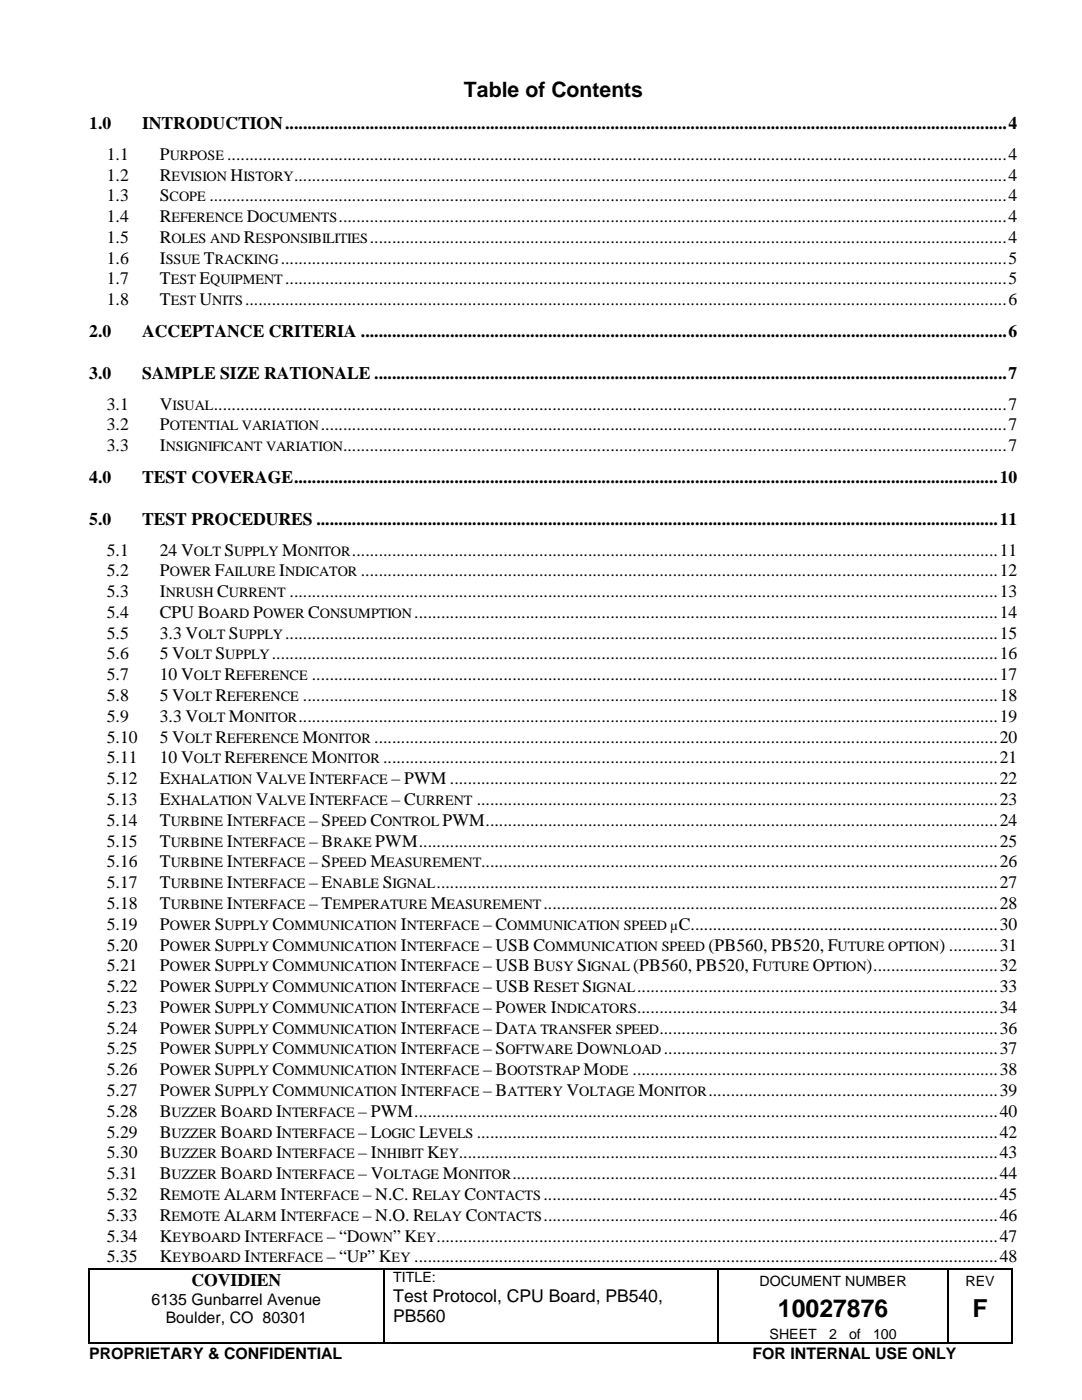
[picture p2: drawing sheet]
<svg xmlns="http://www.w3.org/2000/svg" width="216mm" height="279mm" viewBox="0 0 216 279" stroke-linecap="round" stroke-linejoin="round" font-family="sans-serif">
<defs><g id="words">
<g font-size="4.9">
<text x="155.2" y="262.8">10027876</text>
<text x="194.1" y="262.8">F</text>
</g>
<text font-size="4.2" x="92.6" y="19.3">Table of Contents</text>
<g font-size="3.5">
<text x="17.8" y="25.7">1.0</text>
<text x="28.4" y="25.7">INTRODUCTION .................................................................................................................................................................. 4</text>
<text x="21.3" y="31.9">1.1</text>
<text x="31.9" y="31.9">P</text>
<text x="45.3" y="31.9">............................................................................................................................................................................... 4</text>
<text x="21.3" y="36">1.2</text>
<text x="21.3" y="40.2">1.3</text>
<text x="31.9" y="36">R</text>
<text x="31.9" y="40.2">S</text>
<text x="41.8" y="40.2">................................................................................................................................................................................... 4</text>
<text x="46" y="36">H</text>
<text x="58.7" y="36">................................................................................................................................................................ 4</text>
<text x="21.3" y="44.3">1.4</text>
<text x="31.9" y="44.3">R</text>
<text x="49.2" y="44.3">D</text>
<text x="67.6" y="44.3">...................................................................................................................................................... 4</text>
<text x="21.3" y="48.5">1.5</text>
<text x="21.3" y="52.6">1.6</text>
<text x="31.9" y="48.5">R</text>
<text x="31.9" y="52.6">I</text>
<text x="40.7" y="52.6">T</text>
<text x="48.7" y="48.5">R</text>
<text x="56" y="52.6">................................................................................................................................................................... 5</text>
<text x="73.8" y="48.5">............................................................................................................................................... 4</text>
<text x="21.3" y="56.8">1.7</text>
<text x="31.9" y="56.8">T</text>
<text x="39.8" y="56.8">E</text>
<text x="56.9" y="56.8">.................................................................................................................................................................. 5</text>
<text x="21.3" y="60.9">1.8</text>
<text x="31.9" y="60.9">T</text>
<text x="39.8" y="60.9">U</text>
<text x="48.9" y="60.9">........................................................................................................................................................................... 6</text>
<text x="17.8" y="67.2">2.0</text>
<text x="28.4" y="67.2">ACCEPTANCE CRITERIA ................................................................................................................................................. 6</text>
<text x="17.8" y="75.6">3.0</text>
<text x="28.4" y="75.6">SAMPLE SIZE RATIONALE .............................................................................................................................................. 7</text>
<text x="21.3" y="81.7">3.1</text>
<text x="31.9" y="81.7">V</text>
<text x="42.7" y="81.7">.................................................................................................................................................................................. 7</text>
<text x="21.3" y="85.9">3.2</text>
<text x="31.9" y="85.9">P</text>
<text x="64" y="85.9">.......................................................................................................................................................... 7</text>
<text x="21.3" y="90">3.3</text>
<text x="31.9" y="90">I</text>
<text x="68.4" y="90">..................................................................................................................................................... 7</text>
<text x="17.8" y="96.4">4.0</text>
<text x="28.4" y="96.4">TEST COVERAGE .............................................................................................................................................................. 10</text>
<text x="17.8" y="104.7">5.0</text>
<text x="28.4" y="104.7">TEST PROCEDURES ......................................................................................................................................................... 11</text>
<text x="21.3" y="110.9">5.1</text>
<text x="31.9" y="110.9">24 V</text>
<text x="44.8" y="110.9">S</text>
<text x="56.3" y="110.9">M</text>
<text x="70.2" y="110.9">................................................................................................................................................. 11</text>
<text x="21.3" y="115">5.2</text>
<text x="21.3" y="119.2">5.3</text>
<text x="31.9" y="115">P</text>
<text x="31.9" y="119.2">I</text>
<text x="42.9" y="115">F</text>
<text x="43.3" y="119.2">C</text>
<text x="55.7" y="115">I</text>
<text x="57.8" y="119.2">............................................................................................................................................................... 13</text>
<text x="72" y="115">............................................................................................................................................... 12</text>
<text x="21.3" y="123.3">5.4</text>
<text x="31.9" y="123.3">CPU B</text>
<text x="50.5" y="123.3">P</text>
<text x="61.5" y="123.3">C</text>
<text x="82.7" y="123.3">................................................................................................................................... 14</text>
<text x="21.3" y="127.5">5.5</text>
<text x="21.3" y="131.6">5.6</text>
<text x="31.9" y="127.5">3.3 V</text>
<text x="31.9" y="131.6">5 V</text>
<text x="43" y="131.6">S</text>
<text x="45.7" y="127.5">S</text>
<text x="54.2" y="131.6">................................................................................................................................................................... 16</text>
<text x="56.9" y="127.5">................................................................................................................................................................ 15</text>
<text x="21.3" y="135.8">5.7</text>
<text x="31.9" y="135.8">10 V</text>
<text x="44.8" y="135.8">R</text>
<text x="62.2" y="135.8">.......................................................................................................................................................... 17</text>
<text x="21.3" y="139.9">5.8</text>
<text x="31.9" y="139.9">5 V</text>
<text x="43" y="139.9">R</text>
<text x="60.4" y="139.9">............................................................................................................................................................ 18</text>
<text x="21.3" y="144.1">5.9</text>
<text x="21.3" y="148.2">5.10</text>
<text x="31.9" y="144.1">3.3 V</text>
<text x="31.9" y="148.2">5 V</text>
<text x="43" y="148.2">R</text>
<text x="45.7" y="144.1">M</text>
<text x="59.6" y="144.1">............................................................................................................................................................. 19</text>
<text x="60.4" y="148.2">M</text>
<text x="74.7" y="148.2">............................................................................................................................................ 20</text>
<text x="21.3" y="152.4">5.11</text>
<text x="31.9" y="152.4">10 V</text>
<text x="44.8" y="152.4">R</text>
<text x="62.1" y="152.4">M</text>
<text x="76.5" y="152.4">.......................................................................................................................................... 21</text>
<text x="21.3" y="156.5">5.12</text>
<text x="21.3" y="160.7">5.13</text>
<text x="31.9" y="156.5">E</text>
<text x="31.9" y="160.7">E</text>
<text x="51.1" y="156.5">V</text>
<text x="51.1" y="160.7">V</text>
<text x="61.7" y="156.5">I</text>
<text x="61.7" y="160.7">I</text>
<text x="78.1" y="156.5">– PWM ........................................................................................................................... 22</text>
<text x="78.1" y="160.7">– C</text>
<text x="95.1" y="160.7">..................................................................................................................... 23</text>
<text x="21.3" y="164.8">5.14</text>
<text x="31.9" y="164.8">T</text>
<text x="45.3" y="164.8">I</text>
<text x="61.7" y="164.8">– S</text>
<text x="73.9" y="164.8">C</text>
<text x="88.3" y="164.8">PWM ................................................................................................................... 24</text>
<text x="21.3" y="169">5.15</text>
<text x="21.3" y="173.1">5.16</text>
<text x="31.9" y="169">T</text>
<text x="31.9" y="173.1">T</text>
<text x="45.3" y="169">I</text>
<text x="45.3" y="173.1">I</text>
<text x="61.7" y="169">– B</text>
<text x="61.7" y="173.1">– S</text>
<text x="73.9" y="173.1">M</text>
<text x="74.9" y="169">PWM .................................................................................................................................. 25</text>
<text x="96" y="173.1">.................................................................................................................... 26</text>
<text x="21.3" y="177.3">5.17</text>
<text x="31.9" y="177.3">T</text>
<text x="45.3" y="177.3">I</text>
<text x="61.7" y="177.3">– E</text>
<text x="76.4" y="177.3">S</text>
<text x="87.1" y="177.3">.............................................................................................................................. 27</text>
<text x="21.3" y="181.4">5.18</text>
<text x="21.3" y="185.6">5.19</text>
<text x="31.9" y="181.4">T</text>
<text x="31.9" y="185.6">P</text>
<text x="42.9" y="185.6">S</text>
<text x="45.3" y="181.4">I</text>
<text x="54.4" y="185.6">C</text>
<text x="61.7" y="181.4">– T</text>
<text x="80" y="185.6">I</text>
<text x="85.9" y="181.4">M</text>
<text x="96.4" y="185.6">– C</text>
<text x="108.5" y="181.4">...................................................................................................... 28</text>
<text x="135.5" y="185.6">C..................................................................... 30</text>
<text x="21.3" y="189.7">5.20</text>
<text x="31.9" y="189.7">P</text>
<text x="42.9" y="189.7">S</text>
<text x="54.4" y="189.7">C</text>
<text x="80" y="189.7">I</text>
<text x="96.4" y="189.7">– USB C</text>
<text x="141.4" y="189.7">(PB560, PB520, F</text>
<text x="187.4" y="189.7">) ........... 31</text>
<text x="21.3" y="193.8">5.21</text>
<text x="21.3" y="198">5.22</text>
<text x="31.9" y="193.8">P</text>
<text x="31.9" y="198">P</text>
<text x="42.9" y="193.8">S</text>
<text x="42.9" y="198">S</text>
<text x="54.4" y="193.8">C</text>
<text x="54.4" y="198">C</text>
<text x="80" y="193.8">I</text>
<text x="80" y="198">I</text>
<text x="96.4" y="193.8">– USB B</text>
<text x="96.4" y="198">– USB R</text>
<text x="115.2" y="193.8">S</text>
<text x="116.2" y="198">S</text>
<text x="126.4" y="193.8">(PB560, PB520, F</text>
<text x="127.1" y="198">................................................................................. 33</text>
<text x="162.2" y="193.8">O</text>
<text x="172.9" y="193.8">) ............................ 32</text>
<text x="21.3" y="202.1">5.23</text>
<text x="31.9" y="202.1">P</text>
<text x="42.9" y="202.1">S</text>
<text x="54.4" y="202.1">C</text>
<text x="80" y="202.1">I</text>
<text x="96.4" y="202.1">– P</text>
<text x="109.9" y="202.1">I</text>
<text x="127.1" y="202.1">................................................................................. 34</text>
<text x="21.3" y="206.3">5.24</text>
<text x="31.9" y="206.3">P</text>
<text x="42.9" y="206.3">S</text>
<text x="54.4" y="206.3">C</text>
<text x="80" y="206.3">I</text>
<text x="96.4" y="206.3">– D</text>
<text x="131.6" y="206.3">............................................................................ 36</text>
<text x="21.3" y="210.4">5.25</text>
<text x="21.3" y="214.6">5.26</text>
<text x="31.9" y="210.4">P</text>
<text x="31.9" y="214.6">P</text>
<text x="42.9" y="210.4">S</text>
<text x="42.9" y="214.6">S</text>
<text x="54.4" y="210.4">C</text>
<text x="54.4" y="214.6">C</text>
<text x="80" y="210.4">I</text>
<text x="80" y="214.6">I</text>
<text x="96.4" y="210.4">– S</text>
<text x="96.4" y="214.6">– B</text>
<text x="115.1" y="210.4">D</text>
<text x="116.5" y="214.6">M</text>
<text x="126.2" y="214.6">.................................................................................. 38</text>
<text x="132.5" y="210.4">........................................................................... 37</text>
<text x="21.3" y="218.7">5.27</text>
<text x="31.9" y="218.7">P</text>
<text x="42.9" y="218.7">S</text>
<text x="54.4" y="218.7">C</text>
<text x="80" y="218.7">I</text>
<text x="96.4" y="218.7">– B</text>
<text x="113" y="218.7">V</text>
<text x="127.4" y="218.7">M</text>
<text x="141.3" y="218.7">................................................................. 39</text>
<text x="21.3" y="222.9">5.28</text>
<text x="21.3" y="227">5.29</text>
<text x="31.9" y="222.9">B</text>
<text x="31.9" y="227">B</text>
<text x="44" y="222.9">B</text>
<text x="44" y="227">B</text>
<text x="55.1" y="222.9">I</text>
<text x="55.1" y="227">I</text>
<text x="71.5" y="222.9">– PWM ................................................................................................................................... 40</text>
<text x="71.5" y="227">– L</text>
<text x="83.6" y="227">L</text>
<text x="95.1" y="227">..................................................................................................................... 42</text>
<text x="21.3" y="231.2">5.30</text>
<text x="31.9" y="231.2">B</text>
<text x="44" y="231.2">B</text>
<text x="55.1" y="231.2">I</text>
<text x="71.5" y="231.2">– I</text>
<text x="85.3" y="231.2">K</text>
<text x="91.6" y="231.2">......................................................................................................................... 43</text>
<text x="21.3" y="235.3">5.31</text>
<text x="21.3" y="239.5">5.32</text>
<text x="31.9" y="235.3">B</text>
<text x="31.9" y="239.5">R</text>
<text x="44" y="235.3">B</text>
<text x="44.7" y="239.5">A</text>
<text x="55.1" y="235.3">I</text>
<text x="56" y="239.5">I</text>
<text x="71.5" y="235.3">– V</text>
<text x="72.4" y="239.5">– N.C. R</text>
<text x="88.3" y="235.3">M</text>
<text x="92.7" y="239.5">C</text>
<text x="102.2" y="235.3">............................................................................................................. 44</text>
<text x="108.5" y="239.5">...................................................................................................... 45</text>
<text x="21.3" y="243.6">5.33</text>
<text x="31.9" y="243.6">R</text>
<text x="44.7" y="243.6">A</text>
<text x="56" y="243.6">I</text>
<text x="72.4" y="243.6">– N.O. R</text>
<text x="92.9" y="243.6">C</text>
<text x="108.5" y="243.6">...................................................................................................... 46</text>
<text x="21.3" y="247.8">5.34</text>
<text x="21.3" y="251.9">5.35</text>
<text x="31.9" y="247.8">K</text>
<text x="31.9" y="251.9">K</text>
<text x="48.8" y="247.8">I</text>
<text x="48.8" y="251.9">I</text>
<text x="65.2" y="247.8">– “D</text>
<text x="65.2" y="251.9">– “U ” K</text>
<text x="78.4" y="247.8">” K</text>
<text x="82.7" y="251.9">................................................................................................................................... 48</text>
<text x="87.1" y="247.8">.............................................................................................................................. 47</text>
<text x="38.2" y="256.7">COVIDIEN</text>
<text x="78.4" y="259.8">Test Protocol, CPU Board, PB540,</text>
<text x="78.4" y="263.9">PB560</text>
</g>
<g font-size="3.2">
<text x="30.2" y="260.3">6135 Gunbarrel Avenue</text>
<text x="33.1" y="263.9">Boulder, CO 80301</text>
<text x="17.8" y="271.1">PROPRIETARY &amp; CONFIDENTIAL</text>
<text x="150.2" y="271.1">FOR INTERNAL USE ONLY</text>
</g>
<g font-size="2.8">
<text x="33.9" y="31.9">URPOSE</text>
<text x="33.8" y="40.2">COPE</text>
<text x="34.2" y="36">EVISION</text>
<text x="48.6" y="36">ISTORY</text>
<text x="34.2" y="44.3">EFERENCE</text>
<text x="51.8" y="44.3">OCUMENTS</text>
<text x="33.1" y="52.6">SSUE</text>
<text x="34.2" y="48.5">OLES AND</text>
<text x="42.9" y="52.6">RACKING</text>
<text x="51" y="48.5">ESPONSIBILITIES</text>
<text x="34.1" y="56.8">EST</text>
<text x="42" y="56.8">QUIPMENT</text>
<text x="34.1" y="60.9">EST</text>
<text x="42.3" y="60.9">NITS</text>
<text x="34.4" y="81.7">ISUAL</text>
<text x="33.9" y="85.9">OTENTIAL VARIATION</text>
<text x="33.1" y="90">NSIGNIFICANT VARIATION</text>
<text x="38.7" y="110.9">OLT</text>
<text x="46.7" y="110.9">UPPLY</text>
<text x="59.4" y="110.9">ONITOR</text>
<text x="33.1" y="119.2">NRUSH</text>
<text x="33.9" y="115">OWER</text>
<text x="44.8" y="115">AILURE NDICATOR</text>
<text x="45.7" y="119.2">URRENT</text>
<text x="41.8" y="123.3">OARD</text>
<text x="52.5" y="123.3">OWER</text>
<text x="63.8" y="123.3">ONSUMPTION</text>
<text x="36.9" y="131.6">OLT</text>
<text x="39.6" y="127.5">OLT</text>
<text x="45" y="131.6">UPPLY</text>
<text x="47.6" y="127.5">UPPLY</text>
<text x="38.7" y="135.8">OLT</text>
<text x="47.1" y="135.8">EFERENCE</text>
<text x="36.9" y="139.9">OLT</text>
<text x="45.3" y="139.9">EFERENCE</text>
<text x="36.9" y="148.2">OLT</text>
<text x="39.6" y="144.1">OLT</text>
<text x="45.3" y="148.2">EFERENCE</text>
<text x="48.8" y="144.1">ONITOR</text>
<text x="63.5" y="148.2">ONITOR</text>
<text x="38.7" y="152.4">OLT</text>
<text x="47.1" y="152.4">EFERENCE</text>
<text x="65.3" y="152.4">ONITOR</text>
<text x="34" y="156.5">XHALATION</text>
<text x="34" y="160.7">XHALATION</text>
<text x="53.6" y="156.5">ALVE NTERFACE</text>
<text x="53.6" y="160.7">ALVE NTERFACE</text>
<text x="83" y="160.7">URRENT</text>
<text x="34.1" y="164.8">URBINE NTERFACE</text>
<text x="66.1" y="164.8">PEED</text>
<text x="76.2" y="164.8">ONTROL</text>
<text x="34.1" y="169">URBINE NTERFACE</text>
<text x="34.1" y="173.1">URBINE NTERFACE</text>
<text x="66.1" y="173.1">PEED</text>
<text x="66.5" y="169">RAKE</text>
<text x="77" y="173.1">EASUREMENT</text>
<text x="34.1" y="177.3">URBINE NTERFACE</text>
<text x="66.3" y="177.3">NABLE</text>
<text x="78.3" y="177.3">IGNAL</text>
<text x="33.9" y="185.6">OWER</text>
<text x="34.1" y="181.4">URBINE NTERFACE</text>
<text x="44.8" y="185.6">UPPLY</text>
<text x="56.7" y="185.6">OMMUNICATION NTERFACE</text>
<text x="66.4" y="181.4">EMPERATURE</text>
<text x="89.1" y="181.4">EASUREMENT</text>
<text x="101.2" y="185.6">OMMUNICATION SPEED µ</text>
<text x="33.9" y="189.7">OWER</text>
<text x="44.8" y="189.7">UPPLY</text>
<text x="56.7" y="189.7">OMMUNICATION NTERFACE</text>
<text x="108.8" y="189.7">OMMUNICATION SPEED</text>
<text x="167.1" y="189.7">UTURE OPTION</text>
<text x="33.9" y="193.8">OWER</text>
<text x="33.9" y="198">OWER</text>
<text x="44.8" y="193.8">UPPLY</text>
<text x="44.8" y="198">UPPLY</text>
<text x="56.7" y="193.8">OMMUNICATION NTERFACE</text>
<text x="56.7" y="198">OMMUNICATION NTERFACE</text>
<text x="108.8" y="198">ESET</text>
<text x="108.8" y="193.8">USY</text>
<text x="117.1" y="193.8">IGNAL</text>
<text x="118.2" y="198">IGNAL</text>
<text x="152.1" y="193.8">UTURE</text>
<text x="164.8" y="193.8">PTION</text>
<text x="33.9" y="202.1">OWER</text>
<text x="44.8" y="202.1">UPPLY</text>
<text x="56.7" y="202.1">OMMUNICATION NTERFACE</text>
<text x="100.9" y="202.1">OWER NDICATORS</text>
<text x="33.9" y="206.3">OWER</text>
<text x="44.8" y="206.3">UPPLY</text>
<text x="56.7" y="206.3">OMMUNICATION NTERFACE</text>
<text x="101.4" y="206.3">ATA TRANSFER SPEED</text>
<text x="33.9" y="210.4">OWER</text>
<text x="33.9" y="214.6">OWER</text>
<text x="44.8" y="210.4">UPPLY</text>
<text x="44.8" y="214.6">UPPLY</text>
<text x="56.7" y="210.4">OMMUNICATION NTERFACE</text>
<text x="56.7" y="214.6">OMMUNICATION NTERFACE</text>
<text x="100.8" y="210.4">OFTWARE</text>
<text x="101.3" y="214.6">OOTSTRAP</text>
<text x="117.6" y="210.4">OWNLOAD</text>
<text x="119.6" y="214.6">ODE</text>
<text x="33.9" y="218.7">OWER</text>
<text x="44.8" y="218.7">UPPLY</text>
<text x="56.7" y="218.7">OMMUNICATION NTERFACE</text>
<text x="101.3" y="218.7">ATTERY</text>
<text x="115.6" y="218.7">OLTAGE</text>
<text x="130.5" y="218.7">ONITOR</text>
<text x="34.2" y="222.9">UZZER</text>
<text x="34.2" y="227">UZZER</text>
<text x="46.4" y="222.9">OARD NTERFACE</text>
<text x="46.4" y="227">OARD NTERFACE</text>
<text x="76.1" y="227">OGIC</text>
<text x="85.7" y="227">EVELS</text>
<text x="34.2" y="231.2">UZZER</text>
<text x="46.4" y="231.2">OARD NTERFACE</text>
<text x="75.2" y="231.2">NHIBIT</text>
<text x="87.8" y="231.2">EY</text>
<text x="34.2" y="239.5">EMOTE</text>
<text x="34.2" y="235.3">UZZER</text>
<text x="46.4" y="235.3">OARD NTERFACE</text>
<text x="47.2" y="239.5">LARM NTERFACE</text>
<text x="76.5" y="235.3">OLTAGE</text>
<text x="84.6" y="239.5">ELAY</text>
<text x="91.5" y="235.3">ONITOR</text>
<text x="95" y="239.5">ONTACTS</text>
<text x="34.2" y="243.6">EMOTE</text>
<text x="47.2" y="243.6">LARM NTERFACE</text>
<text x="84.8" y="243.6">ELAY</text>
<text x="95.2" y="243.6">ONTACTS</text>
<text x="34.4" y="247.8">EYBOARD NTERFACE</text>
<text x="34.4" y="251.9">EYBOARD NTERFACE</text>
<text x="71.8" y="247.8">OWN</text>
<text x="71.8" y="251.9">P</text>
<text x="78.1" y="251.9">EY</text>
<text x="83.3" y="247.8">EY</text>
<text x="78.4" y="255.9">TITLE:</text>
<text x="151.6" y="256.7">DOCUMENT NUMBER</text>
<text x="192.7" y="256.7">REV</text>
<text x="153.5" y="267.2">SHEET</text>
<text x="165.4" y="267.2">2</text>
<text x="169.4" y="267.2">of</text>
<text x="174.2" y="267.2">100</text>
</g>
</g></defs>
<path d="M17.6 253.1h.3v.2h-.3zM76.4 253.1h.3v.2h-.3zM143.1 253.1h.2v.2h-.2zM189.1 253.1h.3v.2h-.3zM201.8 253.1h.3v.2h-.3zM17.6 267.8h.3v.3h-.3zM76.4 267.8h.3v.3h-.3zM143.1 267.8h.2v.3h-.2zM189.1 267.8h.3v.3h-.3zM201.8 267.8h.3v.3h-.3z" fill="#000"/>
<g fill="none" stroke="#000" stroke-width=".25">
<path d="M17.8 253.3v14.5M17.9 253.2h58.5M76.5 253.3v14.5M76.7 253.2h66.4M143.2 253.3v14.5M143.3 253.2h45.8M189.2 253.3v14.5M189.4 253.2h12.4M201.9 253.3v14.5M17.9 268h58.5M76.7 268h66.4M143.3 268h45.8"/>
<path d="M189.4 268h12.4"/>
</g>
<use href="#words"/>
</svg>
